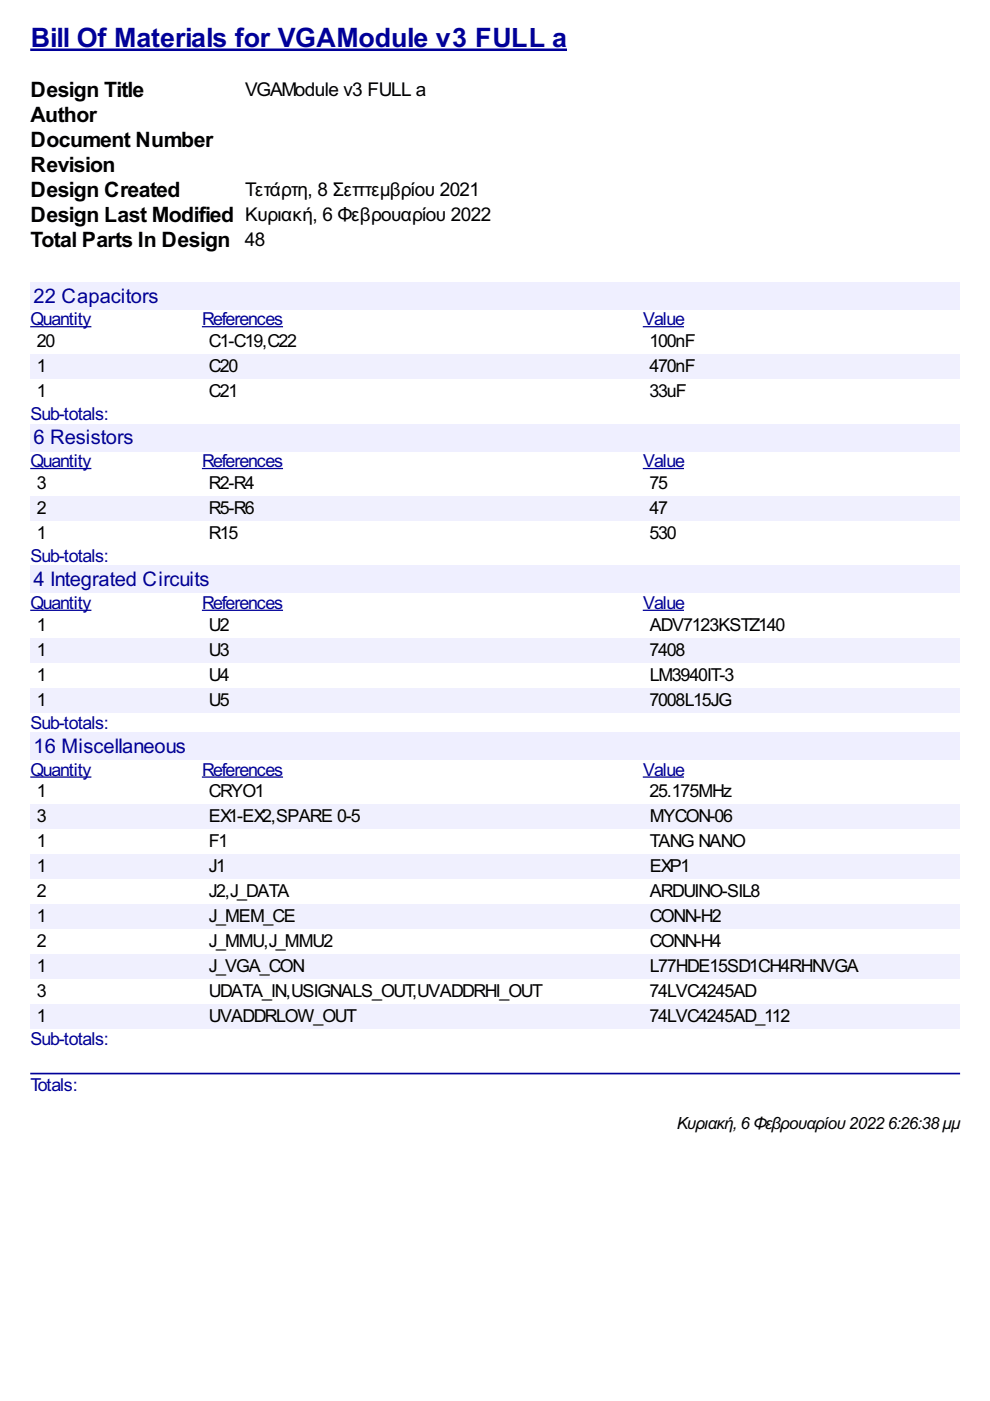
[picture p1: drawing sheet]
<svg xmlns="http://www.w3.org/2000/svg" width="210mm" height="297mm" viewBox="0 0 210 297" stroke-linecap="round" stroke-linejoin="round" font-family="sans-serif">
<defs><g id="words">
<text font-size="6.3" fill="#009" x="6.5" y="10">Bill Of Materials for VGAModule v3 FULL a</text>
<g font-size="5">
<text x="6.5" y="20.6">Design Title</text>
<text x="6.5" y="25.9">Author</text>
<text x="6.5" y="31.2">Document Number</text>
<text x="6.5" y="36.5">Revision</text>
<text x="6.5" y="41.8">Design Created</text>
<text x="6.5" y="47.1">Design Last Modified Κυριακή, 6 Φεβρουαρίου 2022</text>
<text x="6.5" y="52.3">Total Parts In Design 48</text>
</g>
<g font-size="4.8" fill="#009">
<text x="7.1" y="64.2">22 Capacitors</text>
<text x="7.1" y="94.2">6 Resistors</text>
<text x="7.1" y="124.3">4 Integrated Circuits</text>
<text x="7.1" y="159.6">16 Miscellaneous</text>
</g>
<g font-size="4.5">
<text x="52" y="20.3">VGAModule v3 FULL a</text>
<text x="52" y="41.5">Τετάρτη, 8 Σεπτεμβρίου 2021</text>
</g>
<g font-size="4.2" fill="#009">
<text x="6.5" y="69">Quantity</text>
<text x="42.9" y="69">References</text>
<text x="136.3" y="69">Value</text>
<text x="6.5" y="89.1">Sub-totals:</text>
<text x="6.5" y="99.1">Quantity</text>
<text x="42.9" y="99.1">References</text>
<text x="136.3" y="99.1">Value</text>
<text x="6.5" y="119.2">Sub-totals:</text>
<text x="6.5" y="129.1">Quantity</text>
<text x="42.9" y="129.1">References</text>
<text x="136.3" y="129.1">Value</text>
<text x="6.5" y="154.5">Sub-totals:</text>
<text x="6.5" y="164.5">Quantity</text>
<text x="42.9" y="164.5">References</text>
<text x="136.3" y="164.5">Value</text>
<text x="6.5" y="221.6">Sub-totals:</text>
<text x="6.5" y="231.2">Totals:</text>
</g>
<g font-size="4.2">
<text x="7.8" y="73.6">20</text>
<text x="44.3" y="73.6">C1-C19,C22</text>
<text x="137.7" y="73.6">100nF</text>
<text x="7.8" y="78.9">1</text>
<text x="44.3" y="78.9">C20</text>
<text x="137.7" y="78.9">470nF</text>
<text x="7.8" y="84.2">1</text>
<text x="44.3" y="84.2">C21</text>
<text x="137.7" y="84.2">33uF</text>
<text x="7.8" y="103.7">3</text>
<text x="44.3" y="103.7">R2-R4</text>
<text x="137.7" y="103.7">75</text>
<text x="7.8" y="108.9">2</text>
<text x="44.3" y="108.9">R5-R6</text>
<text x="137.7" y="108.9">47</text>
<text x="7.8" y="114.2">1</text>
<text x="44.3" y="114.2">R15</text>
<text x="137.7" y="114.2">530</text>
<text x="7.8" y="133.7">1</text>
<text x="44.3" y="133.7">U2</text>
<text x="137.8" y="133.7">ADV7123KSTZ140</text>
<text x="7.8" y="139">1</text>
<text x="44.3" y="139">U3</text>
<text x="137.7" y="139">7408</text>
<text x="7.8" y="144.3">1</text>
<text x="7.8" y="149.6">1</text>
<text x="44.3" y="144.3">U4</text>
<text x="44.3" y="149.6">U5</text>
<text x="137.7" y="149.6">7008L15JG</text>
<text x="137.8" y="144.3">LM3940IT-3</text>
<text x="7.8" y="169.1">1</text>
<text x="44.3" y="169.1">CRYO1</text>
<text x="137.7" y="169.1">25.175MHz</text>
<text x="7.8" y="174.4">3</text>
<text x="7.8" y="179.7">1</text>
<text x="44.3" y="174.4">EX1-EX2,SPARE 0-5</text>
<text x="44.3" y="179.7">F1</text>
<text x="137.8" y="174.4">MYCON-06</text>
<text x="137.8" y="179.7">TANG NANO</text>
<text x="7.8" y="184.9">1</text>
<text x="44.3" y="184.9">J1</text>
<text x="137.8" y="184.9">EXP1</text>
<text x="7.8" y="190.2">2</text>
<text x="44.3" y="190.2">J2,J_DATA</text>
<text x="137.8" y="190.2">ARDUINO-SIL8</text>
<text x="7.8" y="195.5">1</text>
<text x="44.3" y="195.5">J_MEM_CE</text>
<text x="137.8" y="195.5">CONN-H2</text>
<text x="7.8" y="200.8">2</text>
<text x="44.3" y="200.8">J_MMU,J_MMU2</text>
<text x="137.8" y="200.8">CONN-H4</text>
<text x="7.8" y="206.1">1</text>
<text x="44.3" y="206.1">J_VGA_CON</text>
<text x="137.8" y="206.1">L77HDE15SD1CH4RHNVGA</text>
<text x="7.8" y="211.4">3</text>
<text x="44.3" y="211.4">UDATA_IN,USIGNALS_OUT,UVADDRHI_OUT</text>
<text x="137.7" y="211.4">74LVC4245AD</text>
<text x="7.8" y="216.7">1</text>
<text x="44.3" y="216.7">UVADDRLOW_OUT</text>
<text x="137.7" y="216.7">74LVC4245AD_112</text>
</g>
<text font-size="4" x="143.5" y="239.4">Κυριακή,6 Φεβρουαρίου20226:26:38μμ</text>
</g></defs>
<path d="M6.4 10.6h113.8" fill="none" stroke="#009" stroke-width=".53"/>
<g fill="#efefff">
<path d="M6.4 59.8h197.2v5.8h-197.2z"/>
<path d="M6.9 60h26.4v4.8h-26.4z"/>
</g>
<path d="M6.4 69.3h13M42.8 69.3h17.2M136.3 69.3h8.7" fill="none" stroke="#009" stroke-width=".26"/>
<g fill="#f0f0fe">
<path d="M6.4 75.1h36.4v5.3h-36.4z"/>
<path d="M7.7 75.4h1.8v4.2h-1.8z"/>
<path d="M42.8 75.1h93.5v5.3h-93.5z"/>
<path d="M44.2 75.4h6.1v4.2h-6.1z"/>
<path d="M136.3 75.1h67.3v5.3h-67.3z"/>
<path d="M137.6 75.4h9.6v4.2h-9.6z"/>
</g>
<g fill="#efefff">
<path d="M6.4 89.9h197.2v5.7h-197.2z"/>
<path d="M6.9 90.2h21.2v4.8h-21.2z"/>
</g>
<path d="M6.4 99.3h13M42.8 99.3h17.2M136.3 99.3h8.7" fill="none" stroke="#009" stroke-width=".26"/>
<g fill="#f0f0fe">
<path d="M6.4 105.2h36.4v5.2h-36.4z"/>
<path d="M7.7 105.3h1.8v4.2h-1.8z"/>
<path d="M42.8 105.2h93.5v5.2h-93.5z"/>
<path d="M44.2 105.3h9.5v4.2h-9.5z"/>
<path d="M136.3 105.2h67.3v5.2h-67.3z"/>
<path d="M137.6 105.3h3.7v4.2h-3.7z"/>
</g>
<g fill="#efefff">
<path d="M6.4 120h197.2v5.7h-197.2z"/>
<path d="M6.9 120.1h37.3v4.7h-37.3z"/>
</g>
<path d="M6.4 129.4h13M42.8 129.4h17.2M136.3 129.4h8.7" fill="none" stroke="#009" stroke-width=".26"/>
<g fill="#f0f0fe">
<path d="M6.4 135.2h36.4v5.3h-36.4z"/>
<path d="M7.7 135.4h1.8v4.3h-1.8z"/>
<path d="M42.8 135.2h93.5v5.3h-93.5z"/>
<path d="M44.2 135.4h4.2v4.3h-4.2z"/>
<path d="M136.3 135.2h67.3v5.3h-67.3z"/>
<path d="M137.6 135.4h7.4v4.3h-7.4z"/>
<path d="M6.4 145.8h36.4v5.3h-36.4z"/>
<path d="M7.7 146h1.8v4.2h-1.8z"/>
<path d="M42.8 145.8h93.5v5.3h-93.5z"/>
<path d="M44.2 146h4.2v4.2h-4.2z"/>
<path d="M136.3 145.8h67.3v5.3h-67.3z"/>
<path d="M137.6 146h17.2v4.2h-17.2z"/>
</g>
<g fill="#efefff">
<path d="M6.4 155.3h197.2v5.8h-197.2z"/>
<path d="M6.9 155.5h32.3v4.8h-32.3z"/>
</g>
<path d="M6.4 164.8h13M42.8 164.8h17.2M136.3 164.8h8.7" fill="none" stroke="#009" stroke-width=".26"/>
<g fill="#f0f0fe">
<path d="M6.4 170.6h36.4v5.3h-36.4z"/>
<path d="M7.7 170.9h1.8v4.2h-1.8z"/>
<path d="M42.8 170.6h93.5v5.3h-93.5z"/>
<path d="M44.2 170.9h32v4.2h-32z"/>
<path d="M136.3 170.6h67.3v5.3h-67.3z"/>
<path d="M137.6 170.9h17.5v4.2h-17.5z"/>
<path d="M6.4 181.2h36.4v5.2h-36.4z"/>
<path d="M7.7 181.4h1.8v4.3h-1.8z"/>
<path d="M42.8 181.2h93.5v5.2h-93.5z"/>
<path d="M44.2 181.4h3.4v4.3h-3.4z"/>
<path d="M136.3 181.2h67.3v5.2h-67.3z"/>
<path d="M137.6 181.4h8.5v4.3h-8.5z"/>
<path d="M6.4 191.7h36.4v5.3h-36.4z"/>
<path d="M7.7 192h1.8v4.3h-1.8z"/>
<path d="M42.8 191.7h93.5v5.3h-93.5z"/>
<path d="M44.2 192h18.3v4.3h-18.3z"/>
<path d="M136.3 191.7h67.3v5.3h-67.3z"/>
<path d="M137.6 192h15.1v4.3h-15.1z"/>
<path d="M6.4 202.3h36.4v5.3h-36.4z"/>
<path d="M7.7 202.6h1.8v4.2h-1.8z"/>
<path d="M42.8 202.3h93.5v5.3h-93.5z"/>
<path d="M44.2 202.6h20.1v4.2h-20.1z"/>
<path d="M136.3 202.3h67.3v5.3h-67.3z"/>
<path d="M137.6 202.6h44.2v4.2h-44.2z"/>
<path d="M6.4 212.9h36.4v5.3h-36.4z"/>
<path d="M7.7 213.2h1.8v4.2h-1.8z"/>
<path d="M42.8 212.9h93.5v5.3h-93.5z"/>
<path d="M44.2 213.2h31v4.2h-31z"/>
<path d="M136.3 212.9h67.3v5.3h-67.3z"/>
<path d="M137.6 213.2h29.7v4.2h-29.7z"/>
</g>
<path d="M6.6 227.6h196.8" fill="none" stroke="#009" stroke-width=".35"/>
<use href="#words"/>
</svg>
